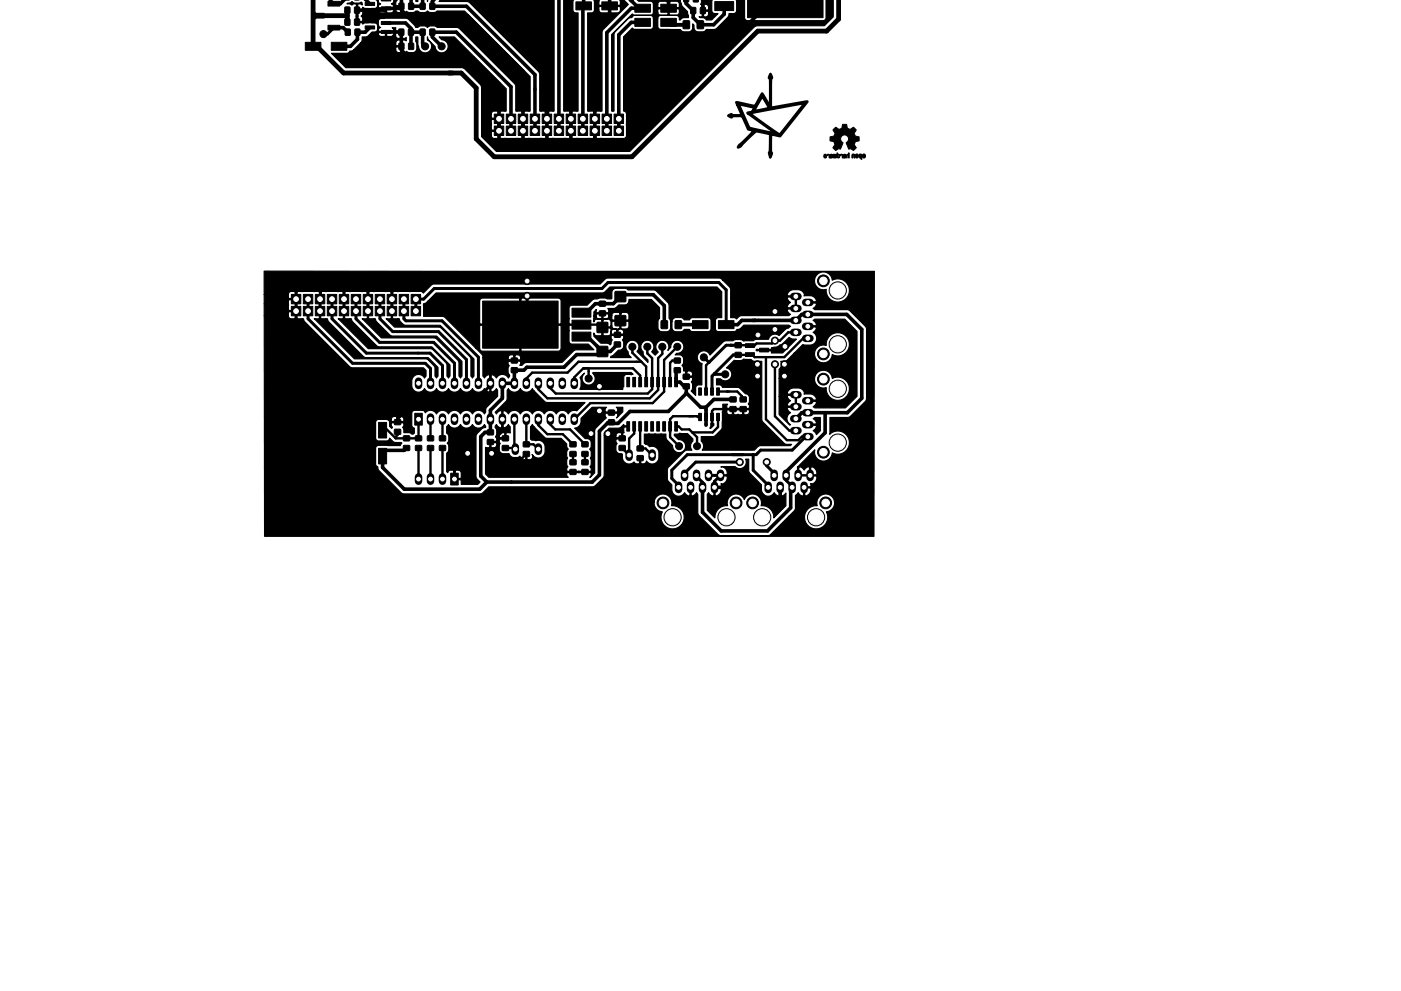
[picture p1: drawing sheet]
<svg xmlns="http://www.w3.org/2000/svg" width="297mm" height="210mm" viewBox="0 0 297 210" stroke-linecap="round" stroke-linejoin="round" font-family="sans-serif">
<path d="M156.1 21.7l4 .8 1.5-2.7 1.6 2.7 .1-5.5-.1-.4-.2-.1 .4-.8a.66 .66 0 0 1 .1 .9l-.1 6.3 7.8-1.4-5.8 7.4-1.9-.3a9.8 9.8 0 0 0 .1 4.1l-.3 .7-.3-.9 .2-.6 .1-3.4-2.5-.6h-.6l-3.1 3.1-.7 .3 .4-.6 3-3-1.2-.2-1.3-2.9-2 .1-.2 .2-.7-.4 .7-.2a1.54 1.54 0 0 0 1.5 .2l.7-.1-1-2.2h.4l2.2 4.9 5.6 1.2-5.9-4.2h.5l3 2.2 3.2 2.2 5.2-6.6-11.9 2.2-.1-.2 .9-.2 .2-.2 3.4-.6-1.4-2.4-1.7 3h-.3l.4-.6-3.7-.7z" fill="#000" stroke="#000" stroke-width=".5"/>
<g fill="#000" stroke="#000" stroke-width=".21">
<path d="M73 -.1h1.2zM75.1 -.1h1.1zM80.8 -.1h2v.3h-2zM144.9 -.1h1.1v.4l-.2 .1h-.7zM146.9 -.1h1.2v.4l-.2 .1h-.8zM64.7 9h3.3v1.7h-3.3zM66.2 2.8h2.5v1h-2.5zM69.5 5.4h2.5v1h-2.5zM69.5 .3h2.5v1h-2.5zM70.2 9h3.3v1.7h-3.3zM73.1 4.1h1.1l-.1 1.2h-1zM73.1 1.5h1.1l-.1 1.3h-1z"/>
<path d="M73.2 6.2h1.1l-.1 1.3-1-.1zM75.2 4.1h1v1.2h-1zM75.2 1.5h1v1.3h-1zM75.3 6.2h1v1.3l-1-.1zM77.4 .5h2v.7h-2zM77.4 5.5h2v.7h-2zM80.8 1.5h2v.6h-2zM80.8 4.6h2v.6h-2zM80.8 6.5h2v.6h-2zM84.6 6.2h1v1.3l-1-.1zM84.6 .7h1v1.3l-1-.1zM84.6 9.2h1v1.3l-1-.1z"/>
<path d="M86.6 6.2h1.1l-.1 1.3-1-.1zM86.7 .7h1l-.1 1.3-1-.1zM86.7 9.2h1l-.1 1.3-1-.1zM89.1 6.2h1v1.3l-1-.1zM89.1 .7h1v1.3l-1-.1zM91.2 6.2h1l-.1 1.3-1-.1zM91.2 .7h1l-.1 1.3-1-.1zM122.1 .4h3.3v1.7h-3.3zM127.6 .4h3.3v1.7h-3.3zM134.6 .9h3.3v1.7h-3.3zM134.6 3.9h3.3v1.7h-3.3zM140.1 .9h3.3v1.7h-3.3z"/>
<path d="M140.1 3.9h3.3v1.7h-3.3zM144.9 4.4l1.3 .1-.1 1.6-1.2-.1zM146.5 1.6h1v1.3h-1zM147.8 4.4l1.3 .1v1.6l-1.3-.1zM148.5 1.6h1v1.3h-1zM151.5 .3h4v1.9h-4zM158.5 -.1h16v3.8h-16zM104.8 26.7h2v2h-2zM104.8 24.2h2v2h-2zM107.3 26.7h2v2h-2zM107.3 24.2h2v2h-2zM109.9 26.7h2v2h-2z"/>
<path d="M109.9 24.2h2v2h-2zM112.4 26.7h2v2h-2zM112.4 24.2h2v2h-2zM115 26.7h2v2h-2zM115 24.2h2v2h-2zM117.5 26.7h2v2h-2zM117.5 24.2h2v2h-2zM120 26.7h2v2h-2zM120 24.2h2v2h-2zM122.6 26.7h2v2h-2zM122.6 24.2h2v2h-2zM125.1 26.7h2v2h-2z"/>
<path d="M125.1 24.2h2v2h-2zM127.7 26.7h2v2h-2zM127.7 24.2h2v2h-2zM130.2 26.7h2v2h-2zM130.2 24.2h2v2h-2zM174.7 32.8h.4l.1 .3-.2-.2h-.2l.3 .2a.27 .27 0 0 1-.1 .4 .27 .27 0 0 1-.3-.3l.2 .2 .2-.1-.4-.2zM175.4 32.8l.1-.1a.48 .48 0 0 1 .4 .3 .48 .48 0 0 1 0 .5l-.2-.6-.3 .1zM176.1 32.8l.3-.1 .1 .2v.2l-.3-.2v.1a.25 .25 0 0 1 .4 .2 .25 .25 0 0 1-.4 .2l.2-.1-.3-.2v.4h-.1zM176.7 32.7l.1 .1v.6h.1v-.7l.2 .1 .1 .6v-.7l.2 .1-.2 .7-.5-.1zM177.5 32.4l.1 .3h.2a.22 .22 0 0 1 .2 .2 .22 .22 0 0 1-.1 .2v-.2a.2 .2 0 0 0-.3 .2 .2 .2 0 0 0 .3 .2l.1-.2a.32 .32 0 0 1-.3 .4 .32 .32 0 0 1-.2-.5zM178.2 32.8a.38 .38 0 0 1 .5 .1 .38 .38 0 0 1 0 .5l-.1 .1-.1-.6h-.2l-.1 .1zM176.8 27.3l.4-.3 .7 .5a.78 .78 0 0 0 .7-1.1h.5a.36 .36 0 0 1 .4 0 .36 .36 0 0 1 .1 .4l.1 .4 .5 .3 .4-.3a.56 .56 0 0 1 .9 .4 .8 .8 0 0 0-.3 1 .8 .8 0 0 0 .9 .5v.8a.69 .69 0 0 0-.8 .3 .69 .69 0 0 0 0 .8l.3 .3-.4 .4a.62 .62 0 0 1-.9-.2l-.4 .1-.5-1.2a.91 .91 0 0 0 .4-1.2 .91 .91 0 0 0-1.1-.5 .99 .99 0 0 0 0 1.7l-.5 1.2a.64 .64 0 0 0-.9 .3l-.7-.6 .4-.6a.8 .8 0 0 0-1-.8v-.9a.79 .79 0 0 0 .9-.5 .79 .79 0 0 0-.3-.9z"/>
<path d="M178.9 32.8v-.1a.24 .24 0 0 1 .3 0 .24 .24 0 0 1 .1 .3l-.2-.1h-.1v.1a.26 .26 0 0 1 .4 .3 .26 .26 0 0 1-.4 .2l.2-.2-.2-.1-.1 .3h-.1zM179.9 32.4l.1 .1v1h-.1l-.1-.6h-.2v.6h-.1v-.6l.4-.2zM180.7 32.8l.3-.1 .2 .1v.8l-.1-.1-.2-.6-.1 .6h-.2zM181.5 32.7a.31 .31 0 0 1 .3 0 .31 .31 0 0 1 .2 .3l-.4-.1 .4 .1a.34 .34 0 0 1-.2 .5 .34 .34 0 0 1-.4-.4l.2 .2h.2l-.4-.3zM182.2 32.7h.3l.2 .1v.3h-.2v-.2l-.2 .1 .1 .4 .1-.3h.2v.7h-.1a.23 .23 0 0 0-.1-.3 .23 .23 0 0 0-.3 0l-.1-.5zM183 32.7h.3l.2 .2v.2h-.2l-.1-.2h-.1v.4l.4-.2a.37 .37 0 0 1-.5 .4 .37 .37 0 0 1-.1-.6zM61.8 65h2v2h-2zM61.8 62.5h2v2h-2zM64.3 65h2v2h-2zM64.3 62.5h2v2h-2zM66.9 65h2v2h-2zM66.9 62.5h2v2h-2z"/>
<path d="M69.4 65h2v2h-2zM69.4 62.5h2v2h-2zM71.9 65h2v2h-2zM71.9 62.5h2v2h-2zM74.5 65h2v2h-2zM74.5 62.5h2v2h-2zM77 65h2v2h-2zM77 62.5h2v2h-2zM79.6 65h2v2h-2zM79.6 62.5h2v2h-2zM82.1 65h2v2h-2zM82.1 62.5h2v2h-2z"/>
<path d="M84.6 65h2v2h-2zM84.6 62.5h2v2h-2zM87.2 65h2v2h-2zM87.2 62.5h2v2h-2zM102.3 63.9h16v10h-16zM108.4 78h1.3v1l-1.3 .1zM108.4 76h1.3v1h-1.3zM121.3 70.5h4v1.9h-4zM121.3 67.9h4v1.9h-4zM121.3 65.4h4v1.9h-4zM127.1 63.9h1.2l.1 1-1.3 .1zM127.1 66h1.2l.1 1h-1.3z"/>
<path d="M126.6 68.4h2.2v2.1h-2.2zM126.6 73.5h2.2v2.1h-2.2zM130.3 72.6h1.2v1h-1.2zM130.3 70.5h1.2v1h-1.2zM130.4 61.9h2.2v2.1h-2.2zM130.4 67h2.2v2.1h-2.2zM140.2 68.1h1.3v1.6h-1.3zM143 78h1.2v1l-1.2 .1zM143 76h1.2v1h-1.2zM143.2 68.1h1.3l-.1 1.6h-1.2zM144.9 79.4h1.2v1h-1.2zM146.8 68h3.3v1.7h-3.3z"/>
<path d="M152.3 68h3.3v1.7h-3.3zM155.9 72.7h1.2v1l-1.2 .1zM155.9 74.8h1.2v1h-1.2zM158 72.9h1.9v.8h-1.9zM158 74.8h1.9v.8h-1.9zM161 73.9h1.9v.8h-1.9zM80.3 95.1h1.7v3.3h-1.7zM80.3 89.6h1.7v3.3h-1.7zM83.7 89.1l1.2-.1v1l-1.2 .1zM83.7 91.1h1.2v1h-1.2zM85.6 94.5h1.2v1l-1.2 .1zM85.6 92.5h1.2v1h-1.2z"/>
<path d="M88.1 92.5h1.2l.1 1h-1.3zM88.1 94.5h1.2l.1 1-1.3 .1zM87.9 87.7h1.6v2.5h-1.6zM90.6 92.5h1.3v1h-1.2zM90.6 94.5h1.3v1l-1.2 .1zM93.2 92.5h1.2l.1 1h-1.3zM93.2 94.5h1.2l.1 1-1.3 .1zM103.3 93.3h1.3v1h-1.2zM103.3 91.2h1.3v1h-1.2zM106.5 94.5h1.3v1l-1.3 .1zM106.5 92.5h1.3v1h-1.3zM111 93.8h1.2v1h-1.2z"/>
<path d="M111 95.8h1.2v1h-1.2zM120.9 99.6h1.2v1h-1.2zM120.9 97.6h1.2v1h-1.2zM120.9 93.8h1.2v1h-1.2zM120.9 95.8h1.2v1h-1.2zM123.4 99.6h1.2l.1 1h-1.3zM123.4 97.6h1.2l.1 1h-1.3zM123.4 93.8h1.2l.1 1h-1.3zM123.4 95.8h1.2l.1 1h-1.3zM129 89.1h1.2l.1 1h-1.3zM129 87h1.2l.1 1-1.3 .1zM131.3 94.5h1.2l.1 1-1.3 .1z"/>
<path d="M131.3 92.5h1.2l.1 1h-1.3zM132.9 89.5h.6v2h-.6zM132.9 80.1h.6v2h-.6zM134.2 89.5h.6v2h-.6zM134.2 80.1h.6v2h-.6zM135.4 89.5h.6v2h-.6zM135.4 80.1h.6v2h-.6zM135.1 94.6h1.2l.1 1-1.3 .1zM135.1 96.7h1.2l.1 1h-1.3zM136.7 89.5h.6v2h-.6zM136.7 80.1h.6v2h-.6zM138 89.5h.6v2h-.6z"/>
<path d="M138 80.1h.6v2h-.6zM139.2 89.5h.6v2h-.6zM139.2 80.1h.6v2h-.6zM140.5 89.5h.6v2h-.6zM140.5 80.1h.6v2h-.6zM141.8 89.5h.6v2h-.6zM141.8 80.1h.6v2h-.6zM143 89.5h.6v2h-.6zM143 80.1h.6v2h-.6zM144.9 81.5h1.2v1h-1.2zM148.1 87.7h.6v1.5h-.6zM148.1 82.3h.6v1.5h-.6z"/>
<path d="M149.4 87.7h.6v1.5h-.6zM149.4 82.3h.6v1.5h-.6zM150.7 87.7h.6v1.5h-.6zM150.7 82.3h.6v1.5h-.6zM151.9 87.7h.6v1.5h-.6zM151.9 82.3h.6v1.5h-.6zM154.8 84.2h1.2l.1 1-1.3 .1zM154.8 86.3h1.2l.1 1h-1.3zM156.9 84.2h1.3v1l-1.2 .1zM156.9 86.3h1.3v1h-1.2zM95.6 100.4h1.6v2.5h-1.6z"/>
<circle cx="68.6" cy="7.2" r=".75"/>
<circle cx="90.1" cy="9.8" r=".75"/>
<circle cx="93.6" cy="9.8" r=".75"/>
<circle cx="111.8" cy="59.6" r=".75"/>
<circle cx="174.6" cy="59.6" r="1.25"/>
<circle cx="111.8" cy="62.8" r=".75"/>
<circle cx="134.1" cy="73.6" r=".75"/>
<circle cx="137.3" cy="73.6" r=".75"/>
<circle cx="140.4" cy="73.6" r=".75"/>
<circle cx="143.6" cy="73.6" r=".75"/>
<circle cx="149.2" cy="75.8" r=".75"/>
<circle cx="153.8" cy="79.4" r=".75"/>
<circle cx="160.6" cy="77.3" r=".75"/>
<circle cx="160.6" cy="79.8" r=".75"/>
<circle cx="160.7" cy="71.1" r=".75"/>
<circle cx="164.3" cy="72.3" r=".75"/>
<circle cx="164.3" cy="77.3" r=".75"/>
<circle cx="164.3" cy="69.9" r=".75"/>
<circle cx="164.3" cy="66.1" r=".75"/>
<circle cx="166.3" cy="77.3" r=".75"/>
<circle cx="166.3" cy="79.8" r=".75"/>
<circle cx="166.4" cy="73.5" r=".75"/>
<circle cx="174.6" cy="75.1" r="1.25"/>
<circle cx="177.6" cy="73.1" r="1.82"/>
<circle cx="177.6" cy="61.6" r="1.82"/>
<circle cx="99.2" cy="96.2" r=".75"/>
<circle cx="104.2" cy="96.2" r=".75"/>
<circle cx="124.8" cy="80.3" r=".75"/>
<circle cx="125.3" cy="92" r=".75"/>
<circle cx="127.1" cy="82" r=".75"/>
<circle cx="127.1" cy="87.2" r=".75"/>
<circle cx="128.9" cy="92" r=".75"/>
<circle cx="144" cy="94.7" r=".75"/>
<circle cx="147.8" cy="94.7" r=".75"/>
<circle cx="156.8" cy="98" r=".75"/>
<circle cx="162.6" cy="98" r=".75"/>
<circle cx="174.6" cy="95.9" r="1.25"/>
<circle cx="174.6" cy="80.4" r="1.25"/>
<circle cx="177.6" cy="93.9" r="1.82"/>
<circle cx="177.6" cy="82.5" r="1.82"/>
<circle cx="140.6" cy="106.7" r="1.25"/>
<circle cx="142.6" cy="109.7" r="1.82"/>
<circle cx="154" cy="109.7" r="1.82"/>
<circle cx="156.1" cy="106.7" r="1.25"/>
<circle cx="159.6" cy="106.7" r="1.25"/>
<circle cx="161.6" cy="109.7" r="1.82"/>
<circle cx="173" cy="109.7" r="1.82"/>
<circle cx="175.1" cy="106.7" r="1.25"/>
</g>
<g fill="none" stroke="#000" stroke-width="1.6">
<path d="M168.3 62.9h.9M168.3 65.4h.9M168.3 68h.9M168.3 70.5h.9M170.8 64.2h.9M170.8 66.7h.9M170.8 69.2h.9M170.8 71.8h.9M88.7 80.9v.9M91.3 80.9v.9M91.3 88.5v.9M93.8 80.9v.9"/>
<path d="M93.8 88.5v.9M96.4 80.9v.9M96.4 88.5v.9M98.9 80.9v.9M98.9 88.5v.9M101.4 80.9v.9M101.4 88.5v.9M104 80.9v.9M104 88.5v.9M106.5 80.9v.9M106.5 88.5v.9M109.1 80.9v.9"/>
<path d="M109.1 88.5v.9M109.3 94.8v.9M111.6 80.9v.9M111.6 88.5v.9M114.1 80.9v.9M114.1 88.5v.9M114.1 94.8v.9M116.7 80.9v.9M116.7 88.5v.9M119.2 80.9v.9M119.2 88.5v.9M121.8 80.9v.9"/>
<path d="M121.8 88.5v.9M133.4 96.1v.9M138.3 96.1v.9M168.3 83.7h.9M168.3 86.3h.9M168.3 88.8h.9M168.3 91.4h.9M170.8 85h.9M170.8 87.6h.9M170.8 90.1h.9M170.8 92.6h.9M88.7 101.2v.9"/>
<path d="M91.3 101.2v.9M93.8 101.2v.9M143.9 102.9v.9M145.1 100.4v.9M146.4 102.9v.9M147.7 100.4v.9M148.9 102.9v.9M150.2 100.4v.9M151.5 102.9v.9M152.8 100.4v.9M162.9 102.9v.9M164.1 100.4v.9"/>
<path d="M165.4 102.9v.9M166.7 100.4v.9M167.9 102.9v.9M169.2 100.4v.9M170.5 102.9v.9M171.8 100.4v.9"/>
</g>
<path d="M105.7 95.8l1.5 1.4" fill="none" stroke="#000" stroke-width=".25"/>
<g fill="none" stroke="#000" stroke-width=".51">
<path d="M109.1 76.5h-2.6l-2.5 2.5v2.3M123.3 68.9h3.8l.6 .6M124.8 78.1v2.2M134.1 73.6v1.2l2.9 3v3.3M136 76.8h-13.4l-2.3 2.3h-7.5l-1.2 1.2v1M137.2 73.6v1.4l1.1 1v6.6l-1 .9h-19.5l-1.1-1.2v-1M140.4 73.6v1.5l-.9 .9v6.7l-1.7 1.8h-21.7l-2-1.9v-1.3M143.3 76.5h-.8l-.4 .5v4.1M143.6 73.6l-2.8 2.8v6.7l-2.4 2.4h-13.2l-3.4 3.4M150.3 76.9l-.6 .6v5.6M152.9 79.4h1.2M162.4 75.8v13.1l4.4 4.5h2.5l.7-.8h1.3"/>
<path d="M164.3 72.3l-.6 .6h-3.3l-.5 .4-4.7-.1M164.3 77.3v11l3.1 3.1h1.3M165.9 77.2l.4 .1M166.4 73.5l-.8 .8h-3.6M168.7 70.5h-1.6l-1.7 1.8h-1.3M171.3 71.8h-1l-4 4h-6.3l-.5-.6-3 .1M81.1 90.6h.4l2.4 2.4M84.3 91.6v.7l-.4 .4v.3M88.7 88.9v4.1h-4.8M88.7 95v6.6M91.3 88.9v4.1M91.3 95v6.6"/>
<path d="M93.8 88.9v4.1M93.8 95v6.6M99.1 96.2h-1l-1.7 1.7v3.7M105.7 92.4v3.4l1.4 1.4h3.6l.9-.9M105.7 92.8l.3 .2h1.2M105.7 92.4h.1M106.5 88.9v2.7l-.8 .8M107.2 95h1.8l.3 .3M109.1 88.9v6.2M111.6 88.9v5.4h1.5l1 1M114.1 88.9v1.3l1.9 1.9h3.3l2.2 2.2M116.7 88.9v1.2l1 1h3.2l3.1 3.2"/>
<path d="M121.5 96.3v1.8M124 96.3v1.8M129.6 89.6h-.8l-.1 .2M134.5 90.5v1.5l-1.1 1v3.6l-1.5-1.6M135.7 90.5v4.6h1.2l1.4 1.5M135.7 81.1v-1.4l-1.5-1.6h-10.5l-1.9 2v1.2M143.3 90.5h.6l.6 .6h1.6l1.7 1.7v1.9M148.4 88.5h-.4l-.2-.2h-5.1l-.6 .6v3.9l1.9 1.9M152.2 83.1h4.1l1 1v.6M152.2 88.5v2.1l-1.1 1.1h-4.3M157.3 86.8h-5.9l-.4 .4v3"/>
</g>
<g fill="none" stroke="#000" stroke-width=".63">
<path d="M70 -.1l.8 .9M70.8 5.9l-1.4 1.3h-.8M75.7 2.2v2.5M111.8 59.6h-26.5l-2.2 2.2v4.2M65.3 63.5v4.1l9.5 9.5h15.4l1.1 1.1v3.1M67.9 60.6v5.4M70.4 63.5v4.1l7.3 7.3h13.5l2.6 2.7v3.7M73 60.6l-.1 5.4M75.5 63.5v4.1l5 5h11.4l4.5 4.4v4.3M78 66v-4.2l-1.2-1.2h-12.8l-1.2 1.2v6.2l17.9 18h19.1l4.2-4.2v-.5M80.6 63.5v4.1l2.7 2.8h9.7l5.9 5.9v5M85.6 63.5v4.1l.5 .5h7.6l7.7 7.7v5.5"/>
<path d="M88.2 66v-2.5h1.6l2.3-2.3h35.5l1.3-1.3h23.5l1.6 1.6v7.4M111.8 62.8v4.6l-1.5 1.5M151.4 79.3l.2 .1h2.2M156.5 75.3h-1l-4.5 4.5v3.3M156.5 73.2h-2.5l-3.7 3.7-1.1-1.1M87.2 86l-2.9 2.9v.7M156.8 98h-9.3l-2.4 2.4v.5M159.7 96.5v3.3l3.2 3.1v.5M162.6 98v.8l1.5 1.6v.5M171.3 92.6h-.5l-2.8 2.9h-6.7l-1 1h-14.6l-3.3 3.2v1.8l1.5 1.4v.5M147.7 100.9v.2l1.2 1.2v1.1M150.2 100.9h2.6l-1.3 1.2v1.3"/>
<path d="M166.7 100.9v1l1.2 1.3v.2"/>
</g>
<g fill="none" stroke="#000" stroke-width=".76">
<path d="M66.4 0v9.8M73 -.1l-.9 .9h-1.3M77.5 -.1l.9 .9M85.1 -.1v2.2l1.2 1.2h12.8l11.8 11.8v15.5l.1 .1M87.2 -.1v1.4h2.4v-1.4M92 0l-.3 .3v1h7.2l14.5 14.5v11.9M118.5 -.1v27.8M121 -.1v30.8h-14l-1.2-1.2v-11.7l-5.5-5.5h-13.5l-1.7-1.7v-3.8h-3.3M123.8 0v1.6M129.2 0v2.9l-3.1 3.1v23.6M133.7 0l1.8 1.7M141.3 0l.5 .4"/>
<path d="M141.8 0v1.7M145.5 -.1v.8l1.5 1.5v1.5l1.5 1.5h2.8l2.2-2.2v-1.7M149.6 -.1l-.6 .6v1.7M163.8 -.1l-30.8 30.8h-5.6l-1.3-1.2M66.4 2.6l.7 .7M67.1 3.3h.4M67.1 3.3l-.7 .8M70.8 5.9h2l.9 .9-.1-.1M78.4 5.8l-1 1h-1.6v1.5l-1.5 1.5h-2.4M81.8 4.9h4.2l1.1 1.1v3.8M85.1 1.3l-.4 .5h-2.9l-.3 .4h-5.8M87.1 6.8h2.5v2.5l.5 .5"/>
<path d="M87.1 9.8h.1M93.6 9.8l-1.9-1.9v-1.1h5.1l11.5 11.6v9.3M123.8 1.2l-.2 .2v26.3l-.7-.6M129.2 1.2h-.7l.4 .5M136.2 1.7h-2.4l-5.1 5.2v20.8M136.2 4.7h-2.4l-2.6 2.7v20.3M141.8 4.7l.4 .5h3.3M142 4.7l.5 .5M116 25.2v5.5M126.8 27.1l-.7 .6M123.3 71.4h1.3l3.1 3.2M127.7 74.6l-.6 .6h-4.8l-2.7 2.7h-7.9l-.6 .6h-2v2.8h-2.6v3.2l-2.5 2.5v4.7h-1.2l-.9 .9v8.4l1.3 1.3"/>
<path d="M130.9 73.1l-1.5 1.5h-1.7M130.9 62.5h7.6l2.3 2.4v4M131.5 62.9l-1.5 1.5h-3.8l-1.9 1.9h-1M143.3 78.5v2.6M143.8 68.9h4.7M154 68.9h2.4l.9-.9h11.4l1.3-1.3h9.5l3.2 3.2v14.6l-3 3.1h-9.7l-1.3 1.2M81.1 96.8v2.4l4.6 4.6h16l1.5-1.5M86.2 95l-.5 .5h-4l-.6 .6M143.3 81.1h.1M143.3 81.1h.9l.7 .7h.4l.2 .2v1.5l-3.8 3.8h-8.1l-2.6 2.5h-2.3l-1.6 1.7v9.3l-1.5 1.5h-22.4M145.5 83.4l3.1 3h1.1M149.7 86.4v3.8"/>
<path d="M155.4 84.7h-4l-1.7 1.7M174.9 87.6v4.2l-8.2 8.3v.8M148.9 103.4v5.3l4 3.9h9.8l4.9-4.9v-4l.3-.3M151.5 103.4h8.5l2.9 2.9h1.6l.9-.9v-2"/>
</g>
<path d="M66.4 -.1v9.9h.8l5.6 5.7h25l3.2 3.2v10.8l3.8 3.8h29.2l26.7-26.7h14.6l2.5-2.5v-4.1M116 -.1v25.3M67.5 3.3h6.1M73.7 2.2v2.5" fill="none" stroke="#000" stroke-width="1"/>
<circle cx="133.8" cy=".1" r=".38" fill="#000"/>
<path d="M74 -.1h43.5v23.7h-1.3l-.1 .1v5.5l.1 .2h.8h3.8l.1-.2v-5.5l-.1-.1h-1.3v-23.7h2.9a.66 .66 0 0 0-.9 .4v1.8a.64 .64 0 0 0 .6 .6h.5v20.9h-1.3l-.1 .1v5.5l.1 .2h4.5l.2-.2v-5.5l-.2-.1h-1.2v-20.9h1l.3-.2 .1-.4h1a.64 .64 0 0 0 .6 .6h1.4l.1-.1v-1.2h.3v1.2l.1 .1h1.6l.4-.4v-.8l-.1-.1h-4.3l-.1 .1v.6h-1v-1.7h1v.6l.1 .1h2v-1.2h.3v1.2h2l.1-.1v-.6a.42 .42 0 0 0-.1-.4 .42 .42 0 0 0-.5-.1h-3.8l-.1 .5h-1a.42 .42 0 0 0-.1-.4 .42 .42 0 0 0-.5-.1h-2.1h3.7l6.1 .9 .1 .1-5.3 5.3-.2 .5-.1 16.9h-1.2l-.2 .1v5.5l.2 .2h5.8l.5-.3 .1-4.9-.1-.4-.5-.2v-15.8l1.9-1.8 .5 .2 3.7-.1 .2-.4v-1.8h1v1.7a.64 .64 0 0 0 .6 .6l4.2 .1 .6 .4 1.1 .1 .5-.2 .3-.4 .1-1.1 .2 .2v.6a.89 .89 0 0 0 .9 .9l1.1-.1 .6-.4 2-.1 2.6-2.5 .3-.8h1.1l.3-.2 .2-.5v-2.3h-5.3v2.3a.64 .64 0 0 0 .6 .7h.7l-1.3 1.3h-1.2l-.4-.4-.9-.1-.2-.2 .5 .1 .2-.2v-1h.3v1a.7 .7 0 0 0 .9-.1 .7 .7 0 0 0 0-.9h-1.2v-1.3h.3v1h.9l.1-.1v-.6a.65 .65 0 0 0-1-.3l-.7-.2 .2-.3v-.6l-1.3-.1h1.3h-4.4l.3 1.4 1.2 1.2 .2 1.2-1.1 .1-.6 .4h-.3a.73 .73 0 0 0-.6-.9h-3.4l-.4 .2-.1 .4h-1a.64 .64 0 0 0-.6-.6l-3.7 .1a.45 .45 0 0 1-.6 .3l-.5 .3-2.6 2.7-.3 .5v16.4h-.3h-.2v-16.3l4.4-4.3 .5 .2h3.3a.64 .64 0 0 0 .6-.6h1l.1 .4 .4 .2h1.5l.1-.1v-1.2h.3v1.2l.1 .1h1.4a.64 .64 0 0 0 .6-.6v-.6l-.1-.1h-4.3l-.1 .1v.6h-1v-1.7h1v.6l.1 .1h2v-1.2h.3v1.2h2l.1-.1v-.8l-.4-.4h-1.6l-.4 .1-.1-.1h-1.4a.64 .64 0 0 0-.6 .6h-1l-.1-.4-.4-.2h-2.6l-.8-.4h-5.9h29.2v4l.1 .3 .4 .2h16.1a.64 .64 0 0 0 .6-.7v-3.8h-18.4h20v3.7l-1.9 1.9-14.1-.1-.7 .2-26.5 26.5h-28.3l-3.1-3.1v-.3h2.1l.1 .4 .3 .2 .9 .1 .2-.2v-1.3h-1.4l-.1 .1v.7h-2.1v-2.5h2.1v1.3l.1 .1h1.4v-2.3h-1.4l-.1 .2v.7h-2.1v-2h2.1v.7l.1 .2h1.4v-1.4l-.2-.1h-.7a.64 .64 0 0 0-.6 .6h-2.1l-.1-6-3.8-3.8-24.9-.1-3-3h3.4l.4-.5h.6l.3-.3h8.9a.65 .65 0 0 0 .4 .6 .65 .65 0 0 0 .7-.1v-1h-.9l-.2 .1v.4h-8.9l1.4-1.4h7.5v.4l.2 .2h.9v-1a.65 .65 0 0 0-.7-.2 .65 .65 0 0 0-.4 .6h-7.5l.4-.6v-.7h1l.8-.7h1.6a.64 .64 0 0 0 .6 .6h.8l.1-.1v-.7h.3v.7l.1 .1h.9l.3-.2h.6v.2a.65 .65 0 0 0 1.1 .3v-1h-1l-.1 .1v.4h-.6l.2-.4-.2-.2h-2.9l-.2 .2h-1.6l.3-.3h.6l.4-.2 .2-.3v-.8a.64 .64 0 0 0-.7-.6h-2.1l-.4 .2-.1-.3h-1.2v-2.5h.2v2.3h4.4l.1 .8 .4 .4-.4 .4-.1 .3 .2 .2h2.9a.46 .46 0 0 0-.2-.8h.8v.6l.1 .2h1.2v1.3l.2 .2 .7-.2v.7l-.4-.2-.5 .2v2.3l.2 .2 .5-.1 .3-.2 .5 .2 .8 .1 .6-.3 .3-.6-.2-2.5h.4v1.8a1.49 1.49 0 0 0 .9 1.5 1.49 1.49 0 0 0 1.7-.4 1.38 1.38 0 0 0-.6-2.2v-.7l.2 .6 1.5 1.6a1.39 1.39 0 0 0 1.4 1.2 1.39 1.39 0 0 0 1.3-1.4 1.39 1.39 0 0 0-1.3-1.4l-.6-.6h3.2l11 11v4.8h-1.2l-.2 .1v5.5l.2 .2h4.5l.2-.2v-5.5l-.2-.1h-1.2v-5.2l-.2-.5-11.9-11.9-.5-.2h-4.1l-.7-.3h-.8l-.6 .3-.7-.3h-.8l-.5 .3h-.5l-.2-.5-1.2-1.1-.7-.3h-5.2l-.4 .2-.2 .5h-3.4a.74 .74 0 0 0-.2-1.2 .74 .74 0 0 0 .2-1.1h-1.2v-.2h4.6l.1 .4 .3 .2h1l.1-.1v-.7h.3v.7l.1 .1h.7a.58 .58 0 0 0 .6-.7h.5v.2a.65 .65 0 0 0 1.1 .3v-1h-.9l-.2 .1v.4l-3.5-.1-.2 .2h-4.6v-1.1l-.2-.2h-.4a.49 .49 0 0 1-.9 0h-.5l1-.5 .7 .4 .9-.1 .4-.2 .2 .2v.5l-.3-.2-.5-.1-.2 .2v1h1l.1-.5 .5 .3 2.3-.1 .3-.3 .1-.9a.52 .52 0 0 0-.7-.6h-.8h1.6l.1 .5 .4 .4-.1 .1a.48 .48 0 0 0-.2 .8h2.9l.2-.2-.1-.3-.4-.4a.7 .7 0 0 0 .5-.9l.7 .2-.3 .4v.5l.2 .2h.9v-1.3h-1.9h2.2l-.1 2.6 .2 .2h.4a.48 .48 0 0 1 .9-.1h1.1a.85 .85 0 0 1 1.3 0h1l.5-.3 .7 .4 .9-.1 .5-.3h5.8l13.9 14v7.3h-1.2l-.2 .1v5.5l.2 .2h4.5l.1-.2v-5.5l-.1-.1h-1.3v-7.8l-.1-.5-14.8-14.8-.6-.2h-5.8l.6-.4h1.3h-4.3l-.1 .4v-.4h.9h-2.9v.4h-.4v-.4h.2zM56 57.5l129.4 .1-.1 56.2h-129.2v-7.3h82.6a1.89 1.89 0 0 0 1.7 2.1 2.47 2.47 0 0 0 1.5 3.5 2.47 2.47 0 0 0 3.2-2.1 2.47 2.47 0 0 0-2.7-2.7 1.89 1.89 0 0 0-1.4-2.5 1.89 1.89 0 0 0-2.3 1.7h-82.6l-.1-39.5h5.1l.1 .4 .3 .2h1l.1-.1v-1.4h-1.3l-.2 .2v.7h-5.1v-2.5h5.1v1.2l.2 .2h1.3v-2.3h-1.3l-.2 .1v.8h-5.1v-2h5.1v.7l.2 .1h1.3v-1.3h.3v5.5l.2 .1h.9a.43 .43 0 0 1 .5 .6l9.9 9.8h15.4l.5 .6v1.2l-.3 .4-.1-.1a1.44 1.44 0 0 0-1.5-.6 1.44 1.44 0 0 0-1.1 1.3 2.43 2.43 0 0 0 .2 1.8 1.44 1.44 0 0 0 2.5-.2 1.43 1.43 0 0 0 2.5 0 1.43 1.43 0 0 0 2.6 0 1.43 1.43 0 0 0 2.5 0 1.43 1.43 0 0 0 2.6 0 1.43 1.43 0 0 0 2.5 0l.4 .5a.55 .55 0 0 0 .7 .1v-3.4l-.2-.1-.3 .1-.6 .6-.3-.4v-3.9h5.3l.2 .5h1v-1h.3v1h1l.2-.2a.74 .74 0 0 0-.3-.8 .74 .74 0 0 0-.9 0l-.4-.1h-.7l-.3 .3-.1 .3h-5.3l-.2-.7-1.3-1.3h.8a.64 .64 0 0 0 .6 .6h7.7l.2-.1v-5.4h.3v5.4l.1 .1h8l.3-.3 .1-.3v-4.7l-.2-.2h-17l-.1 .2v4.7h-.8l-6.6-6.6-.6-.2h-3.9v-2.7l.5-.1 .4-.4h11v4.7l.1 .2h8.4v-5.4h.3v5.4h8.3l.2-.2v-4.7a.64 .64 0 0 0-.7-.7h-7.7l-.1 .2-.5-.2h-7.7l-.4 .2-.2 .5h-11l1.8-1.7h35.1l.6-.2 1.1-1.1h22.7l1 1v5.5h-.7a.64 .64 0 0 0-.6 .6v1.9l.3 .4 .3 .1h3.4l.5-.5 .7-.2 .8-.7h9.6l.3 .2-.4 .4-.6 .2-1.4 1.4-.2-.2a1.38 1.38 0 0 0-2.1 1h-2.5l-.7 .3-1.9 .1-.7-.3-1.1-.1-.6 .3h-1.6l-.5 .3-2.8 2.7v-.1a1.39 1.39 0 0 0-2.4-.2 1.39 1.39 0 0 0 .8 2.2l-.1 4.5h-.8l-.4 .2-.1 2-1-.9 .3-.5v-1l-.2-.5 .2-.3v-.5l-.1-.2-1.3 .1v-1.2h.2v.9h1.1l.1-.2a.74 .74 0 0 0-.3-.8 .74 .74 0 0 0-.9 .1l-.7-.2v-.6l-.3-.6 .3-.5-.1-1.3-.6-.4h-1.1l.4-.3a1.39 1.39 0 0 0 1.5-1.4 1.39 1.39 0 0 0-1.4-1.4 1.39 1.39 0 0 0-1.4 1.5l-.6 .6 .1-.1a1.41 1.41 0 0 0-.6-1.8 1.41 1.41 0 0 0-1.9 .4 1.41 1.41 0 0 0 .3 1.9l-.6 .7-.7-.8 .1-.1a1.39 1.39 0 0 0-.2-2 1.39 1.39 0 0 0-1.9 .2 1.39 1.39 0 0 0 .2 1.9l.1 .9 .9 .9v.5l-2.4-2.3a1.39 1.39 0 0 0 0-2 1.39 1.39 0 0 0-2 .1 1.39 1.39 0 0 0 .2 1.9v.6l.6 .7h-4.4l.1-.3 .5-.2 1.1-1.1h.3a.89 .89 0 0 0 .8-.9v-.8a.49 .49 0 0 1 0-.9v-.4l-.1-.1h-2.4l-.1 .1v.4l.2 .4-.4 1.1-.6-.4h-1.4l-1.5-1.5v-.6l.4 .5h1.1l.2-.1v-1.5h.3v1.5l.1 .1h.9a.66 .66 0 0 0 .6-.7l.2 .4h1.1v-.9h.2v.9h1.1a.7 .7 0 0 0-.1-1 .7 .7 0 0 0-1 .1l-.4-.2-.6 .1-.5 .6v-.7l-.1-.2h-1.8v-1.7h.3v1.5h1.5l.3-.2a.64 .64 0 0 0 .7 .6h.8l.2-.2v-1.4h.3v1.4l.1 .2 1.2-.1 .3-.4v-1l-.1-.1h-3.3l-.2 .1v.9h-.2v-.8a.64 .64 0 0 0-.6-.7h-.9l-.1 .2-.5-.2h-1l-.3 .2-.2 .4v-1.2h.5a.64 .64 0 0 0 .6 .6h.4l.2-.2v-.9h.3v.9l.1 .2h.5a.66 .66 0 0 0 .6-.8h.6v.8l.2 .2h1.5v-1.5h.3v1.5h1.5l.1-.2v-.8a.64 .64 0 0 0-.6-.6h-.9l-.1 .1-.5-.1h-1l-.4 .3-.1 .3h-.6l-.2-.3h-2.4l-.1 .5h-.5v-.9l.5-.5v.5l.1 .2h2.4l.2-.5-.2-.5h1.3l1-.7h1.3a.93 .93 0 0 0 .8-1.2h4.8l1.7 1.8v2.3l-.3 .7 .1 1.5 .4 .5 1.3 .1a.89 .89 0 0 0 .9-.9v-1.2h.3v1.5l.7 .6h1.3l.6-.5h1.1l.3 .4 .3 .1h3.4l.4-.2 .1-.3 .1-1.9a.64 .64 0 0 0-.7-.6h-3.3l-.3 .1-.3 .4h-1.1l-.6-.5h-1.1a.89 .89 0 0 0-.9 .9h-.3l-.3-.7-.1-3.1-2.7-2.8-.6-.2h-5.3l-.6-.3h-2.2l-.6 .5-.2 1.7-2.5-.2-1.4 .4-1.2 1.1h-3.2l-.5 .2-.2 .5v3.2l.2 .2 2.6-.1v.3h-2.6l-.2 .2v3.2a.64 .64 0 0 0 .7 .6h3.4l1.2 1.2-4 .1-2.7 2.6h-7.5l-.6 .2-.4 .4h-.5l.2-.4-.2-.5h-2.3l-.2 .2v.4a.49 .49 0 0 1 0 .8v1l.3 .5v.4l-.2 .3-.1-.1a1.44 1.44 0 0 0-2.5 .1l-.3-.4a.55 .55 0 0 0-.8-.2v3.4l.2 .2 .4-.2 .5-.6 .3 .4v1.3l-2.2 2.2a1.21 1.21 0 0 0-.3 1.2l-.3 .3-.1-.1a1.44 1.44 0 0 0-2.4 .1 1.43 1.43 0 0 0-2.6 0 1.43 1.43 0 0 0-2.5 0 1.43 1.43 0 0 0-2.6 0 1.43 1.43 0 0 0-2.3-.2l-.2-.4-.5-.1h-1.7l-.4 .2-.1 3 .2 .3 .3 .2v1.1l-.2 .2-.8-.3h-1.2v-.7a.48 .48 0 0 1 0-.8v-.4l-.1-.2h-2.4l-.1 .2v.4l.2 .4-.1 .2-.5-.5v-.8a.63 .63 0 0 0-.6-.6h1l.1 .4h1.1v-.9h.2v.9h1.1a.7 .7 0 0 0-.1-.9 .7 .7 0 0 0-1 0l-.4-.1h-.7l-.2 .2-.1 .4h-2.7a.64 .64 0 0 0-.7 .6l.1 3.7 .4 .3h1.9a.63 .63 0 0 0 .6-.6l1 .8 1.5 .1 .1 .1-.3 .5-5 .1-.3 .5v3.4l.5 .5 .3 .9 4.6 4.6 .7 .3h16l.6-.2 1.3-1.3h22.2l.5-.3 1.5-1.5 .3-.5v-8.6h2.5l.1 .5h1.1v-1l-.2-.1-.7 .1-.3 .5h-2.5v-.5l1.1-1.1h2l1.1-.8 .1 .3h.9v.3h-.9l-.1 .2v1l-.3 .1 .1 1.2h-1.4l-.1 .2v.4a.49 .49 0 0 1 0 .9v.8a.96 .96 0 0 0 1.2 .9l.2 .8a1.43 1.43 0 0 0 .9 1.3 1.43 1.43 0 0 0 1.5-.4l.4 .4h.6l.2-.1v-1.2h.3v1.2a.73 .73 0 0 0 1.2-.4v-.1a1.44 1.44 0 0 0 1.5 .6 1.44 1.44 0 0 0 1.1-1.3 2.44 2.44 0 0 0-.2-1.8l-.7-.5-.5-.1-.6 .1-1.1-.7v-2h4.6l.1 1 1.3 1.4v.3a1.39 1.39 0 0 0 1.5 1.2 1.39 1.39 0 0 0 1.3-1.5 1.39 1.39 0 0 0-1.5-1.2l-.9-.9v-.3h.8l.3-.2 1.7 .1 1.1 1.1v.5a1.38 1.38 0 0 0-.2 1.9h-1.2l-.3 .2-3.6 3.7-.1 2.3 .9 1.2v1a1.43 1.43 0 0 0 1.2 1.4 1.43 1.43 0 0 0 1.5-.8l.4 .5a.55 .55 0 0 0 .8 .1v-1.8h.2v1.8l.3 .1 .3-.1 .6-.6 .2 .4v3.8l.2 .6 4.1 4.1 .5 .2h10.2l.5-.2 3.9-3.9h3.3a2.47 2.47 0 0 0 2.9 2.7 2.47 2.47 0 0 0 1.7-3.6 1.89 1.89 0 0 0 1.7-2.2 1.89 1.89 0 0 0-2.3-1.5 1.89 1.89 0 0 0-1.3 2.4 2.47 2.47 0 0 0-2.7 2.2h-3.3l1.3-1.4 .1-3 .5-.6 .4 .5a.55 .55 0 0 0 .8 .1v-1.6h.2v1.6l.2 .1a1.48 1.48 0 0 0 1.1-1.7h-1.6l.1-.2h1.5v-.7a.99 .99 0 0 0 1.2-.9l.1-.7h-4.1v-1.9h.2v1.6h2.3v-1.6h.3v1.6h1.3l-.1-.7-.4-.7a.84 .84 0 0 0-1.1-.2 .91 .91 0 0 0-1.1 .6 1.03 1.03 0 0 0-1.4-.6l3.7-3.7-.1 .4a1.89 1.89 0 0 0 1.7 2 1.89 1.89 0 0 0 2.1-1.7 2.47 2.47 0 0 0 3.2-.8 2.47 2.47 0 0 0-.5-3.3 2.47 2.47 0 0 0-3.3 .2l.1-3.6 4-.1 3.7-3.6v-15.2l-.3-.5-3.5-3.4-7.2-.1-.3-.3 .4-.3a.55 .55 0 0 0 .2-.8h-1.9v-.3h1.9l.1-.3-.5-.7a2.27 2.27 0 0 0-1.9-.3l-.2 .1a.99 .99 0 0 0-.9-1.3 3.1 3.1 0 0 0-2 .1l-.4 .4a.55 .55 0 0 0-.2 .8h1.9v2.8h-1.9l-.1 .2 .1 .3 .6 .6-.3 .3h-10l-.6 .1-.5 .6-.5-.3h-.8v-4.2h12l.3 .6 .4 .4-.6 .5-.1 .4 .1 .2h1.6v-2.3h-1.6l-.1 .2h-12v-2.1l-1.7-1.7h19.5a1.89 1.89 0 0 0 2.5 2 2.47 2.47 0 0 0 2.7 2.7 2.47 2.47 0 0 0 2.1-3.2 2.47 2.47 0 0 0-3.5-1.5 1.89 1.89 0 0 0-1.9-1.7 1.89 1.89 0 0 0-1.9 1.7h-19.5l-.8-.4h-23.5l-.5 .1-1.2 1.2h-35.1l-.7 .2-1.7 1.7-.5-.4h-5.8l-.2 .2v5.5l.2 .1h.8a.47 .47 0 0 1 .6 .6l.7 .7 .4 .1h7.4l7.2 7.2v3.6l-.3 .4-.4-.4 .1-3.5-.2-.5-6.2-6.2-.5-.2h-9.3l-1.8-1.8h.9l.2-.1v-5.5l-.2-.2h-4.5l-.2 .2v5.5l.2 .1h.8a.47 .47 0 0 1 .7 .6l2.8 2.8 .5 .3h9.5l5.3 5.4v3.1l-.3 .4-.3-.4v-2.8l-.1-.5-4.9-4.7-11.4-.1-4.1-4.1h.9l.2-.1v-5.5l-.2-.2h-4.5l-.1 .2v5.5l.1 .1h1a.43 .43 0 0 1 .5 .6l5.4 5.3 11.5 .1 3.8 3.8v2.4l-.3 .4-.3-.4v-2.2l-.2-.6-3-3h-13.5l-6.4-6.4h.9l.2-.1v-5.5l-.2-.2h-4.5l-.1 .2v5.5l.1 .1h1a.43 .43 0 0 1 .5 .6l7.7 7.6 13.5 .1 2.1 2v1.9l-.4 .4-.3-.4v-1.6l-.1-.5-1.3-1.3-.4-.3h-15.2l-8.6-8.5h1l.1-.1v-5.5l-.1-.2h-4.5l-.5 .2-.1-.2h-.7a.64 .64 0 0 0-.7 .7h-5.1zM123 80.1l.9-.9a1.41 1.41 0 0 0-.2 2 1.41 1.41 0 0 0 2 .1 1.41 1.41 0 0 0 0-2.1v-.2h8.1l.4 .4h-1.3a.64 .64 0 0 0-.7 .7v2l-.1 .1-.1 .4h-9a2.43 2.43 0 0 0 .2-1.8zM154 78.1l1.7-1.7 1.4 .1 .7-.3 1.4 .1 .6 .3 1.7 .1 .1 12.6 4.7 4.8 1.5 .2-.2 .2-6.5 .1-.3 .1-.9 .8h-11a1.38 1.38 0 0 0-.2-1.9v-1h2.7l1.5-1.4 .2-.6v-3.2h1a.64 .64 0 0 0 .6 .6h.4l.2-.2v-.9h.2v.9l.2 .2 .8-.1 .8 .1 .1-.2v-.9h.3v.9a.73 .73 0 0 0 1.2-.3v-.4l-.2-.2h-4.5l-.1 .5h-.9l.1-1.6h1l-.2 .4 .1 .5h4.5l.2-.2v-.4a.48 .48 0 0 1 0-.9v-.8a1.29 1.29 0 0 0-1-1l-1-1-.4-.2h-3.3l-.4-.5h-.9v-1.3h.9a1.39 1.39 0 0 0 2.2-.3 1.39 1.39 0 0 0-1-2zM160.3 74.3l.2-.2h2.9l.2-.3 1.1-.2 1.2-.6 1.4-1.4 .7 .3h.9l-3 3h-2.4l.1-.3-.2-.2-2.9 .1zM171.1 69.1h1.9a.92 .92 0 0 0-.6-1.1l.3-.3h6.4l2.6 2.6v13.8l-2.5 2.4h-6.4l-.4-.2 .4-.4a.55 .55 0 0 0 .2-.8h-1.9l.1-.2h1.8a.99 .99 0 0 0-.9-1.3h-1.6a.99 .99 0 0 0-.9-1.2 3.1 3.1 0 0 0-2 .1l-.4 .3a.55 .55 0 0 0-.2 .8h1.9v2.8h-1.9a.92 .92 0 0 0 .6 1.2 1.43 1.43 0 0 0 0 2.5l-.2 .1-2.2-2.3v-3.8h1.7l.3 .6 .4 .3-.4 .4a.55 .55 0 0 0-.2 .8h1.6v-2.3h-1.6l-.1 .2h-1.7v-3.8h7.5a1.89 1.89 0 0 0 2.5 1.9 2.47 2.47 0 0 0 2.7 2.7 2.47 2.47 0 0 0 2.1-3.1 2.47 2.47 0 0 0-3.5-1.5 1.89 1.89 0 0 0-1.9-1.7 1.89 1.89 0 0 0-1.9 1.7h-7.5v-1.9l.5-1-.2-.7 1.3-.2 1.6-1.6h4.3a1.89 1.89 0 0 0 1.7 2.1 1.89 1.89 0 0 0 2.1-1.8 2.47 2.47 0 0 0 3.5-1.4 2.47 2.47 0 0 0-2.1-3.2 2.47 2.47 0 0 0-2.7 2.7 1.89 1.89 0 0 0-2.5 1.6h-4.3l1.8-1.8 .6 .1a2.43 2.43 0 0 0 1.7-.2 1.43 1.43 0 0 0-.1-2.5l.4-.3a.55 .55 0 0 0 .2-.8h-1.9zM95.1 90.1a1.43 1.43 0 0 0 2.5 0 1.43 1.43 0 0 0 2.6 0 1.43 1.43 0 0 0 2.5 0l.3 .3v.3l-.9 .3-1 1.1-.2 .5v8.4l.2 .6 .7 .7-.5 .5h-3.5v-.9l-.2-.1h-1.4v-1.9h.3v1.6h1.1l.2-.1v-1a.64 .64 0 0 0-.6-.6h-.6l-.1 .1-1.1-.1-.3 .1-.2 .4-.2-.2v-4l.3-.2 .2-.5-.1-.8-.3-.6 .3-.5 .1-.8-.2-.5-.3-.3v-1.4zM107.8 82.4a1.43 1.43 0 0 0 2.5 0 1.43 1.43 0 0 0 2.6 0l2.5 2.7 .5 .3h8.1l-1.7 1.8a1.42 1.42 0 0 0-1.8 .6 1.43 1.43 0 0 0-2.6 0 1.43 1.43 0 0 0-2.5 0 1.43 1.43 0 0 0-2.5 0 1.43 1.43 0 0 0-2.6 0 1.43 1.43 0 0 0-2.5 0l-.4-.4a.55 .55 0 0 0-.8-.2v3.5l.3 .1 .3-.1 .6-.6 .4 .4v1.4l-.8-.1-.1 .1v1.2h-1.3l-.2 .2 .1 .5 .2 .3-.3 .5v.9l.6 .7h1.5a1.43 1.43 0 0 0 2.4 .6 .65 .65 0 0 0 .6 .7h.4l.2-.1v-1.2h.2v1.2l.2 .1h.5a.65 .65 0 0 0 .4-1.1 1.51 1.51 0 0 0 1.6 .8 1.51 1.51 0 0 0 1.2-1.4 2.44 2.44 0 0 0-.3-1.8 1.74 1.74 0 0 0-1.8-.6h-.8l-.2-.2v-2.7l.4-.4 2.8 2.8 3.3 .1 1.1 1.2 .1 .7 .3 .4-.4 .7 .1 .8 .1 .4-.1 .4-.1 .8 .3 .6-.2 .3-.1 .5 .2 .2h4.9l.2-.2-.1-.5-.2-.3 .3-.6-.1-.8-.1-.4 .1-.4 .1-.8-.4-.7 .3-.5v-1a1 1 0 0 0-1.2-.7l-2.3-2.3h.2a1.65 1.65 0 0 0 1.2-2.1l2.3-2.3h3.1a.65 .65 0 0 0-.1 1h2.3l.2-.1v-.5l-.3-.4h1.3v1l-1.3 1.3 .3-.6-.2-.4h-2.3l-.2 .1v.6a.45 .45 0 0 1 .1 .4 .45 .45 0 0 1-.4 .3l-1.6 1.7-.3 .5v9l-1.1 1a.65 .65 0 0 0 .2-1h-4.9a.65 .65 0 0 0 .2 1h-16.9l-.7-.7v-5.7l.8 .1 .1-.2v-.9h.3v.9l.2 .2h.5a.65 .65 0 0 0 .4-1.1h-1.4v-.2h1.4l.1-.2v-.4l-.3-.4 .2-.3h.6l.2 .5h1v-1a.73 .73 0 0 0-1.2 .4v.1h-.6l.1-1.2-.3-.5v-.3l.2-.3 .6 .6 .4 .1 .2-.1v-3.5a.92 .92 0 0 0-1.2 .6l-.2-.3 2.5-2.6v-2.1zM150.8 88.3h.3v1.4l.2 .2v.3l-.6 .6h-.2l.3-1.1zM150.1 100.7h4.1a1.48 1.48 0 0 0-1.1-1.7l-.2 .1v-.1h2.9a1.39 1.39 0 0 0 1.8 .2 1.39 1.39 0 0 0 .5-1.8h.6v2.4l.2 .5 2.5 2.6a2.44 2.44 0 0 0 .3 1.8 1.44 1.44 0 0 0 2.4-.2l.4 .5a.55 .55 0 0 0 .8 .1v-1.8h.3l-.1 1.8a.88 .88 0 0 0 1.1-.5v2.7l-2.5 2.6a2.46 2.46 0 0 0-2.7-2.6 1.89 1.89 0 0 0-1.2-2.4 1.89 1.89 0 0 0-2.4 1.1 1.89 1.89 0 0 0-2.4-1.1 1.89 1.89 0 0 0-1.1 2.4 2.46 2.46 0 0 0-2.7 2.6l-1.6-1.6v-3.4l.2-.4 .4 .5a.55 .55 0 0 0 .8 .1v-1.6h.2v1.6a.99 .99 0 0 0 1.3-.8v-.8h-1.6v-.2h1.6v-.7a.99 .99 0 0 0 1.2-.9l.1-.7h-4.1zM171.1 90h1.9a.92 .92 0 0 0-.6-1.2l.4-.2h1.1v2.8l-.8 .8-.4-.6-.3-.2 .4-.4a.55 .55 0 0 0 .2-.8h-1.8z" fill="#000" stroke="#000" stroke-width=".25"/>
<g fill="#fff" stroke="#fff" stroke-width=".21">
<circle cx="164.3" cy="66.1" r=".4"/>
<circle cx="164.3" cy="69.9" r=".4"/>
<circle cx="160.6" cy="79.8" r=".4"/>
<circle cx="125.3" cy="92" r=".4"/>
<circle cx="166.3" cy="79.8" r=".4"/>
<circle cx="166.4" cy="73.5" r=".4"/>
<circle cx="166.3" cy="77.3" r=".4"/>
<circle cx="160.6" cy="77.3" r=".4"/>
<circle cx="160.7" cy="71.1" r=".4"/>
<circle cx="128.9" cy="92" r=".4"/>
<circle cx="104.2" cy="96.2" r=".4"/>
<circle cx="127.1" cy="82" r=".4"/>
<circle cx="127.1" cy="87.2" r=".4"/>
<circle cx="99.2" cy="96.2" r=".4"/>
<circle cx="111.8" cy="59.6" r=".4"/>
<circle cx="111.8" cy="62.8" r=".4"/>
<circle cx="164.3" cy="72.3" r=".4"/>
<circle cx="164.3" cy="77.3" r=".4"/>
<circle cx="162.6" cy="98" r=".4"/>
<circle cx="156.8" cy="98" r=".4"/>
<circle cx="174.6" cy="59.6" r=".8"/>
<circle cx="174.6" cy="75.1" r=".8"/>
<circle cx="168.7" cy="62.9" r=".4"/>
<circle cx="171.3" cy="64.2" r=".4"/>
<circle cx="168.7" cy="65.4" r=".4"/>
<circle cx="171.3" cy="66.7" r=".4"/>
<circle cx="168.7" cy="68" r=".4"/>
<circle cx="171.3" cy="69.2" r=".4"/>
<circle cx="168.7" cy="70.5" r=".4"/>
<circle cx="171.3" cy="71.8" r=".4"/>
<circle cx="177.6" cy="73.1" r="1.6"/>
<circle cx="177.6" cy="61.6" r="1.6"/>
<circle cx="175.1" cy="106.7" r=".8"/>
<circle cx="159.6" cy="106.7" r=".8"/>
<circle cx="171.8" cy="100.9" r=".4"/>
<circle cx="170.5" cy="103.4" r=".4"/>
<circle cx="169.2" cy="100.9" r=".4"/>
<circle cx="168" cy="103.4" r=".4"/>
<circle cx="166.7" cy="100.9" r=".4"/>
<circle cx="165.4" cy="103.4" r=".4"/>
<circle cx="164.1" cy="100.9" r=".4"/>
<circle cx="162.9" cy="103.4" r=".4"/>
<circle cx="161.6" cy="109.7" r="1.6"/>
<circle cx="173" cy="109.7" r="1.6"/>
<circle cx="156.1" cy="106.7" r=".8"/>
<circle cx="140.6" cy="106.7" r=".8"/>
<circle cx="152.8" cy="100.9" r=".4"/>
<circle cx="151.5" cy="103.4" r=".4"/>
<circle cx="150.2" cy="100.9" r=".4"/>
<circle cx="149" cy="103.4" r=".4"/>
<circle cx="147.7" cy="100.9" r=".4"/>
<circle cx="146.4" cy="103.4" r=".4"/>
<circle cx="145.1" cy="100.9" r=".4"/>
<circle cx="143.9" cy="103.4" r=".4"/>
<circle cx="142.6" cy="109.7" r="1.6"/>
<circle cx="154" cy="109.7" r="1.6"/>
<circle cx="62.8" cy="66" r=".5"/>
<circle cx="62.8" cy="63.5" r=".5"/>
<circle cx="65.3" cy="66" r=".5"/>
<circle cx="65.3" cy="63.5" r=".5"/>
<circle cx="67.9" cy="66" r=".5"/>
<circle cx="67.9" cy="63.5" r=".5"/>
<circle cx="70.4" cy="66" r=".5"/>
<circle cx="70.4" cy="63.5" r=".5"/>
<circle cx="72.9" cy="66" r=".5"/>
<circle cx="72.9" cy="63.5" r=".5"/>
<circle cx="75.5" cy="66" r=".5"/>
<circle cx="75.5" cy="63.5" r=".5"/>
<circle cx="78" cy="66" r=".5"/>
<circle cx="78" cy="63.5" r=".5"/>
<circle cx="80.6" cy="66" r=".5"/>
<circle cx="80.6" cy="63.5" r=".5"/>
<circle cx="83.1" cy="66" r=".5"/>
<circle cx="83.1" cy="63.5" r=".5"/>
<circle cx="85.6" cy="66" r=".5"/>
<circle cx="85.6" cy="63.5" r=".5"/>
<circle cx="88.2" cy="66" r=".5"/>
<circle cx="88.2" cy="63.5" r=".5"/>
<circle cx="131.2" cy="27.7" r=".5"/>
<circle cx="131.2" cy="25.2" r=".5"/>
<circle cx="128.7" cy="27.7" r=".5"/>
<circle cx="128.7" cy="25.2" r=".5"/>
<circle cx="126.1" cy="27.7" r=".5"/>
<circle cx="126.1" cy="25.2" r=".5"/>
<circle cx="123.6" cy="27.7" r=".5"/>
<circle cx="123.6" cy="25.2" r=".5"/>
<circle cx="121" cy="27.7" r=".5"/>
<circle cx="121" cy="25.2" r=".5"/>
<circle cx="118.5" cy="27.7" r=".5"/>
<circle cx="118.5" cy="25.2" r=".5"/>
<circle cx="116" cy="27.7" r=".5"/>
<circle cx="116" cy="25.2" r=".5"/>
<circle cx="113.4" cy="27.7" r=".5"/>
<circle cx="113.4" cy="25.2" r=".5"/>
<circle cx="110.9" cy="27.7" r=".5"/>
<circle cx="110.9" cy="25.2" r=".5"/>
<circle cx="108.3" cy="27.7" r=".5"/>
<circle cx="108.3" cy="25.2" r=".5"/>
<circle cx="105.8" cy="27.7" r=".5"/>
<circle cx="105.8" cy="25.2" r=".5"/>
<circle cx="174.6" cy="80.4" r=".8"/>
<circle cx="174.6" cy="95.9" r=".8"/>
<circle cx="168.7" cy="83.7" r=".4"/>
<circle cx="171.3" cy="85" r=".4"/>
<circle cx="168.7" cy="86.3" r=".4"/>
<circle cx="171.3" cy="87.6" r=".4"/>
<circle cx="168.7" cy="88.8" r=".4"/>
<circle cx="171.3" cy="90.1" r=".4"/>
<circle cx="168.7" cy="91.4" r=".4"/>
<circle cx="171.3" cy="92.6" r=".4"/>
<circle cx="177.6" cy="93.9" r="1.6"/>
<circle cx="177.6" cy="82.5" r="1.6"/>
<circle cx="88.7" cy="88.9" r=".4"/>
<circle cx="121.8" cy="81.3" r=".4"/>
<circle cx="91.3" cy="88.9" r=".4"/>
<circle cx="119.2" cy="81.3" r=".4"/>
<circle cx="93.8" cy="88.9" r=".4"/>
<circle cx="116.7" cy="81.3" r=".4"/>
<circle cx="96.4" cy="88.9" r=".4"/>
<circle cx="114.1" cy="81.3" r=".4"/>
<circle cx="98.9" cy="88.9" r=".4"/>
<circle cx="111.6" cy="81.3" r=".4"/>
<circle cx="101.4" cy="88.9" r=".4"/>
<circle cx="109.1" cy="81.3" r=".4"/>
<circle cx="104" cy="88.9" r=".4"/>
<circle cx="106.5" cy="81.3" r=".4"/>
<circle cx="106.5" cy="88.9" r=".4"/>
<circle cx="104" cy="81.3" r=".4"/>
<circle cx="109.1" cy="88.9" r=".4"/>
<circle cx="101.4" cy="81.3" r=".4"/>
<circle cx="111.6" cy="88.9" r=".4"/>
<circle cx="98.9" cy="81.3" r=".4"/>
<circle cx="114.1" cy="88.9" r=".4"/>
<circle cx="96.4" cy="81.3" r=".4"/>
<circle cx="116.7" cy="88.9" r=".4"/>
<circle cx="93.8" cy="81.3" r=".4"/>
<circle cx="119.2" cy="88.9" r=".4"/>
<circle cx="91.3" cy="81.3" r=".4"/>
<circle cx="121.8" cy="88.9" r=".4"/>
<circle cx="88.7" cy="81.3" r=".4"/>
<circle cx="96.4" cy="101.6" r=".4"/>
<circle cx="93.8" cy="101.6" r=".4"/>
<circle cx="91.3" cy="101.6" r=".4"/>
<circle cx="88.7" cy="101.6" r=".4"/>
<circle cx="138.3" cy="96.6" r=".4"/>
<circle cx="133.4" cy="96.6" r=".4"/>
<circle cx="114.1" cy="95.3" r=".4"/>
<circle cx="109.3" cy="95.3" r=".4"/>
</g>
</svg>
